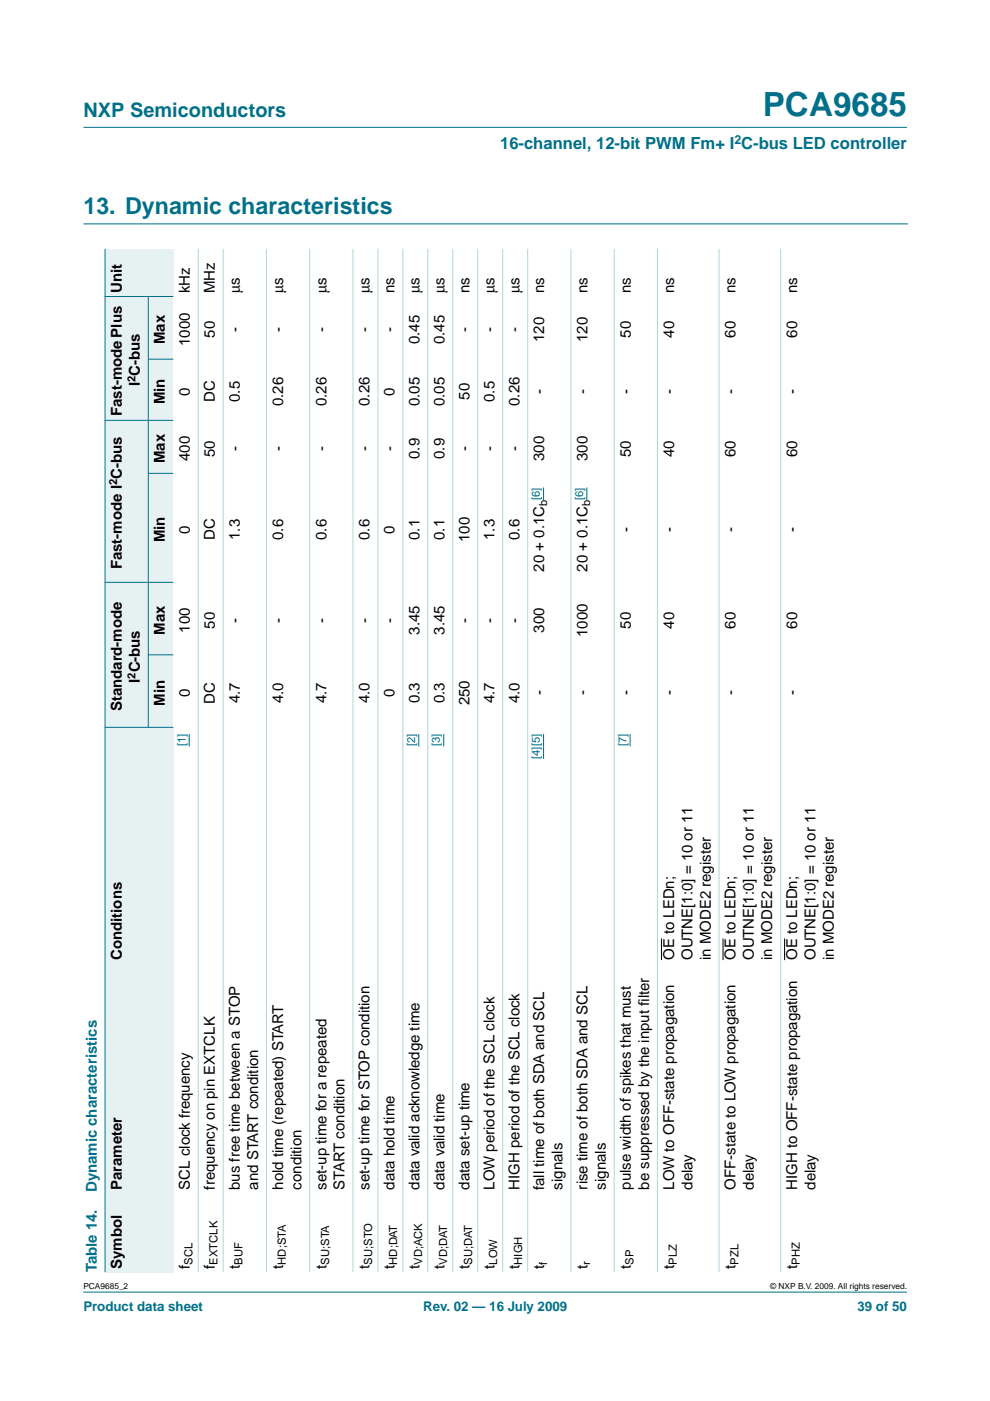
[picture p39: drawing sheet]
<svg xmlns="http://www.w3.org/2000/svg" width="210mm" height="297mm" viewBox="0 0 210 297" stroke-linecap="round" stroke-linejoin="round" font-family="sans-serif">
<defs><g id="words">
<text font-size="7.1" fill="#00708a" x="161.7" y="24.7">PCA9685</text>
<text font-size="4.9" fill="#00708a" x="17.7" y="45.5">13. Dynamic characteristics</text>
<text font-size="4.2" fill="#00708a" x="17.7" y="24.9">NXP Semiconductors</text>
<text font-size="3.5" fill="#00708a" x="106" y="31.6">16-channel, 12-bit PWM Fm+ I C-bus LED controller</text>
<g font-size="3.2">
<text x="25.8" y="62.2" transform="rotate(-90 25.8 62.2)">Unit</text>
<text x="40.3" y="62.2" transform="rotate(-90 40.3 62.2)">kHz</text>
<text x="45.6" y="62.2" transform="rotate(-90 45.6 62.2)">MHz</text>
<text x="50.8" y="62.2" transform="rotate(-90 50.8 62.2)">µs</text>
<text x="60" y="62.2" transform="rotate(-90 60 62.2)">µs</text>
<text x="69.2" y="62.2" transform="rotate(-90 69.2 62.2)">µs</text>
<text x="78.4" y="62.2" transform="rotate(-90 78.4 62.2)">µs</text>
<text x="83.7" y="62.2" transform="rotate(-90 83.7 62.2)">ns</text>
<text x="88.9" y="62.2" transform="rotate(-90 88.9 62.2)">µs</text>
<text x="94.2" y="62.2" transform="rotate(-90 94.2 62.2)">µs</text>
<text x="99.5" y="62.2" transform="rotate(-90 99.5 62.2)">ns</text>
<text x="104.8" y="62.2" transform="rotate(-90 104.8 62.2)">µs</text>
<text x="110.1" y="62.2" transform="rotate(-90 110.1 62.2)">µs</text>
<text x="115.4" y="62.2" transform="rotate(-90 115.4 62.2)">ns</text>
<text x="124.6" y="62.2" transform="rotate(-90 124.6 62.2)">ns</text>
<text x="133.8" y="62.2" transform="rotate(-90 133.8 62.2)">ns</text>
<text x="142.9" y="62.2" transform="rotate(-90 142.9 62.2)">ns</text>
<text x="156" y="62.2" transform="rotate(-90 156 62.2)">ns</text>
<text x="169" y="62.2" transform="rotate(-90 169 62.2)">ns</text>
<text x="45.6" y="71.6" transform="rotate(-90 45.6 71.6)">50</text>
<text x="50.8" y="70.4" transform="rotate(-90 50.8 70.4)">-</text>
<text x="60" y="70.4" transform="rotate(-90 60 70.4)">-</text>
<text x="69.2" y="70.4" transform="rotate(-90 69.2 70.4)">-</text>
<text x="78.4" y="70.4" transform="rotate(-90 78.4 70.4)">-</text>
<text x="83.7" y="70.4" transform="rotate(-90 83.7 70.4)">-</text>
<text x="99.5" y="70.4" transform="rotate(-90 99.5 70.4)">-</text>
<text x="104.8" y="70.4" transform="rotate(-90 104.8 70.4)">-</text>
<text x="110.1" y="70.4" transform="rotate(-90 110.1 70.4)">-</text>
<text x="133.8" y="71.6" transform="rotate(-90 133.8 71.6)">50</text>
<text x="142.9" y="71.6" transform="rotate(-90 142.9 71.6)">40</text>
<text x="156" y="71.6" transform="rotate(-90 156 71.6)">60</text>
<text x="169" y="71.6" transform="rotate(-90 169 71.6)">60</text>
<text x="35" y="72.9" transform="rotate(-90 35 72.9)">Max</text>
<text x="40.3" y="73.4" transform="rotate(-90 40.3 73.4)">1000</text>
<text x="88.9" y="73" transform="rotate(-90 88.9 73)">0.45</text>
<text x="94.2" y="73" transform="rotate(-90 94.2 73)">0.45</text>
<text x="115.4" y="72.5" transform="rotate(-90 115.4 72.5)">120</text>
<text x="124.6" y="72.5" transform="rotate(-90 124.6 72.5)">120</text>
<text x="29.7" y="81.9" transform="rotate(-90 29.7 81.9)">I C-bus</text>
<text x="40.3" y="83.9" transform="rotate(-90 40.3 83.9)">0</text>
<text x="83.7" y="83.9" transform="rotate(-90 83.7 83.9)">0</text>
<text x="115.4" y="83.5" transform="rotate(-90 115.4 83.5)">-</text>
<text x="124.6" y="83.5" transform="rotate(-90 124.6 83.5)">-</text>
<text x="133.8" y="83.5" transform="rotate(-90 133.8 83.5)">-</text>
<text x="142.9" y="83.5" transform="rotate(-90 142.9 83.5)">-</text>
<text x="156" y="83.5" transform="rotate(-90 156 83.5)">-</text>
<text x="169" y="83.5" transform="rotate(-90 169 83.5)">-</text>
<text x="25.8" y="88.1" transform="rotate(-90 25.8 88.1)">Fast-mode Plus</text>
<text x="35" y="85.7" transform="rotate(-90 35 85.7)">Min</text>
<text x="45.6" y="85.3" transform="rotate(-90 45.6 85.3)">DC</text>
<text x="50.8" y="85.2" transform="rotate(-90 50.8 85.2)">0.5</text>
<text x="60" y="86.1" transform="rotate(-90 60 86.1)">0.26</text>
<text x="69.2" y="86.1" transform="rotate(-90 69.2 86.1)">0.26</text>
<text x="78.4" y="86.1" transform="rotate(-90 78.4 86.1)">0.26</text>
<text x="88.9" y="86.1" transform="rotate(-90 88.9 86.1)">0.05</text>
<text x="94.2" y="86.1" transform="rotate(-90 94.2 86.1)">0.05</text>
<text x="99.5" y="84.8" transform="rotate(-90 99.5 84.8)">50</text>
<text x="104.8" y="85.2" transform="rotate(-90 104.8 85.2)">0.5</text>
<text x="110.1" y="86.1" transform="rotate(-90 110.1 86.1)">0.26</text>
<text x="50.8" y="95.6" transform="rotate(-90 50.8 95.6)">-</text>
<text x="60" y="95.6" transform="rotate(-90 60 95.6)">-</text>
<text x="69.2" y="95.6" transform="rotate(-90 69.2 95.6)">-</text>
<text x="78.4" y="95.6" transform="rotate(-90 78.4 95.6)">-</text>
<text x="83.7" y="95.6" transform="rotate(-90 83.7 95.6)">-</text>
<text x="99.5" y="95.6" transform="rotate(-90 99.5 95.6)">-</text>
<text x="104.8" y="95.6" transform="rotate(-90 104.8 95.6)">-</text>
<text x="110.1" y="95.6" transform="rotate(-90 110.1 95.6)">-</text>
<text x="35" y="98.2" transform="rotate(-90 35 98.2)">Max</text>
<text x="40.3" y="97.7" transform="rotate(-90 40.3 97.7)">400</text>
<text x="45.6" y="96.9" transform="rotate(-90 45.6 96.9)">50</text>
<text x="88.9" y="97.3" transform="rotate(-90 88.9 97.3)">0.9</text>
<text x="94.2" y="97.3" transform="rotate(-90 94.2 97.3)">0.9</text>
<text x="115.4" y="97.7" transform="rotate(-90 115.4 97.7)">300</text>
<text x="124.6" y="97.7" transform="rotate(-90 124.6 97.7)">300</text>
<text x="133.8" y="96.9" transform="rotate(-90 133.8 96.9)">50</text>
<text x="142.9" y="96.9" transform="rotate(-90 142.9 96.9)">40</text>
<text x="156" y="96.9" transform="rotate(-90 156 96.9)">60</text>
<text x="169" y="96.9" transform="rotate(-90 169 96.9)">60</text>
<text x="40.3" y="113.1" transform="rotate(-90 40.3 113.1)">0</text>
<text x="83.7" y="113.1" transform="rotate(-90 83.7 113.1)">0</text>
<text x="133.8" y="112.8" transform="rotate(-90 133.8 112.8)">-</text>
<text x="142.9" y="112.8" transform="rotate(-90 142.9 112.8)">-</text>
<text x="156" y="112.8" transform="rotate(-90 156 112.8)">-</text>
<text x="169" y="112.8" transform="rotate(-90 169 112.8)">-</text>
<text x="35" y="115" transform="rotate(-90 35 115)">Min</text>
<text x="45.6" y="114.6" transform="rotate(-90 45.6 114.6)">DC</text>
<text x="50.8" y="114.5" transform="rotate(-90 50.8 114.5)">1.3</text>
<text x="60" y="114.5" transform="rotate(-90 60 114.5)">0.6</text>
<text x="69.2" y="114.5" transform="rotate(-90 69.2 114.5)">0.6</text>
<text x="78.4" y="114.5" transform="rotate(-90 78.4 114.5)">0.6</text>
<text x="88.9" y="114.5" transform="rotate(-90 88.9 114.5)">0.1</text>
<text x="94.2" y="114.5" transform="rotate(-90 94.2 114.5)">0.1</text>
<text x="99.5" y="114.9" transform="rotate(-90 99.5 114.9)">100</text>
<text x="104.8" y="114.5" transform="rotate(-90 104.8 114.5)">1.3</text>
<text x="110.1" y="114.5" transform="rotate(-90 110.1 114.5)">0.6</text>
<text x="25.8" y="120.6" transform="rotate(-90 25.8 120.6)">Fast-mode I C-bus</text>
<text x="115.4" y="121.2" transform="rotate(-90 115.4 121.2)">20 + 0.1C</text>
<text x="124.6" y="121.2" transform="rotate(-90 124.6 121.2)">20 + 0.1C</text>
<text x="35" y="134.6" transform="rotate(-90 35 134.6)">Max</text>
<text x="40.3" y="134.1" transform="rotate(-90 40.3 134.1)">100</text>
<text x="45.6" y="133.3" transform="rotate(-90 45.6 133.3)">50</text>
<text x="50.8" y="132" transform="rotate(-90 50.8 132)">-</text>
<text x="60" y="132" transform="rotate(-90 60 132)">-</text>
<text x="69.2" y="132" transform="rotate(-90 69.2 132)">-</text>
<text x="78.4" y="132" transform="rotate(-90 78.4 132)">-</text>
<text x="83.7" y="132" transform="rotate(-90 83.7 132)">-</text>
<text x="88.9" y="134.6" transform="rotate(-90 88.9 134.6)">3.45</text>
<text x="94.2" y="134.6" transform="rotate(-90 94.2 134.6)">3.45</text>
<text x="99.5" y="132" transform="rotate(-90 99.5 132)">-</text>
<text x="104.8" y="132" transform="rotate(-90 104.8 132)">-</text>
<text x="110.1" y="132" transform="rotate(-90 110.1 132)">-</text>
<text x="115.4" y="134.2" transform="rotate(-90 115.4 134.2)">300</text>
<text x="124.6" y="135" transform="rotate(-90 124.6 135)">1000</text>
<text x="133.8" y="133.3" transform="rotate(-90 133.8 133.3)">50</text>
<text x="142.9" y="133.3" transform="rotate(-90 142.9 133.3)">40</text>
<text x="156" y="133.3" transform="rotate(-90 156 133.3)">60</text>
<text x="169" y="133.3" transform="rotate(-90 169 133.3)">60</text>
<text x="29.7" y="144.8" transform="rotate(-90 29.7 144.8)">I C-bus</text>
<text x="35" y="149.6" transform="rotate(-90 35 149.6)">Min</text>
<text x="40.3" y="147.8" transform="rotate(-90 40.3 147.8)">0</text>
<text x="45.6" y="149.2" transform="rotate(-90 45.6 149.2)">DC</text>
<text x="50.8" y="149.1" transform="rotate(-90 50.8 149.1)">4.7</text>
<text x="60" y="149.1" transform="rotate(-90 60 149.1)">4.0</text>
<text x="69.2" y="149.1" transform="rotate(-90 69.2 149.1)">4.7</text>
<text x="78.4" y="149.1" transform="rotate(-90 78.4 149.1)">4.0</text>
<text x="83.7" y="147.8" transform="rotate(-90 83.7 147.8)">0</text>
<text x="88.9" y="149.1" transform="rotate(-90 88.9 149.1)">0.3</text>
<text x="94.2" y="149.1" transform="rotate(-90 94.2 149.1)">0.3</text>
<text x="99.5" y="149.5" transform="rotate(-90 99.5 149.5)">250</text>
<text x="104.8" y="149.1" transform="rotate(-90 104.8 149.1)">4.7</text>
<text x="110.1" y="149.1" transform="rotate(-90 110.1 149.1)">4.0</text>
<text x="115.4" y="147.4" transform="rotate(-90 115.4 147.4)">-</text>
<text x="124.6" y="147.4" transform="rotate(-90 124.6 147.4)">-</text>
<text x="133.8" y="147.4" transform="rotate(-90 133.8 147.4)">-</text>
<text x="142.9" y="147.4" transform="rotate(-90 142.9 147.4)">-</text>
<text x="156" y="147.4" transform="rotate(-90 156 147.4)">-</text>
<text x="169" y="147.4" transform="rotate(-90 169 147.4)">-</text>
<text x="25.8" y="150.8" transform="rotate(-90 25.8 150.8)">Standard-mode</text>
<text x="25.8" y="203.6" transform="rotate(-90 25.8 203.6)">Conditions</text>
<text x="142.9" y="203.6" transform="rotate(-90 142.9 203.6)">OE to LEDn;</text>
<text x="146.8" y="203.6" transform="rotate(-90 146.8 203.6)">OUTNE[1:0] = 10 or 11</text>
<text x="150.7" y="203.6" transform="rotate(-90 150.7 203.6)">in MODE2 register</text>
<text x="156" y="203.6" transform="rotate(-90 156 203.6)">OE to LEDn;</text>
<text x="159.9" y="203.6" transform="rotate(-90 159.9 203.6)">OUTNE[1:0] = 10 or 11</text>
<text x="163.7" y="203.6" transform="rotate(-90 163.7 203.6)">in MODE2 register</text>
<text x="169" y="203.6" transform="rotate(-90 169 203.6)">OE to LEDn;</text>
<text x="172.9" y="203.6" transform="rotate(-90 172.9 203.6)">OUTNE[1:0] = 10 or 11</text>
<text x="176.8" y="203.6" transform="rotate(-90 176.8 203.6)">in MODE2 register</text>
<text x="137.6" y="213.3" transform="rotate(-90 137.6 213.3)">ilter</text>
<text x="25.8" y="252.2" transform="rotate(-90 25.8 252.2)">Parameter</text>
<text x="40.3" y="252.2" transform="rotate(-90 40.3 252.2)">SCL clock frequency</text>
<text x="45.6" y="252.2" transform="rotate(-90 45.6 252.2)">frequency on pin EXTCLK</text>
<text x="50.8" y="252.2" transform="rotate(-90 50.8 252.2)">bus free time between a STOP</text>
<text x="54.7" y="252.2" transform="rotate(-90 54.7 252.2)">and START condition</text>
<text x="60" y="252.2" transform="rotate(-90 60 252.2)">hold time (repeated) START</text>
<text x="63.9" y="252.2" transform="rotate(-90 63.9 252.2)">condition</text>
<text x="69.2" y="252.2" transform="rotate(-90 69.2 252.2)">set-up time for a repeated</text>
<text x="73.1" y="252.2" transform="rotate(-90 73.1 252.2)">START condition</text>
<text x="78.4" y="252.2" transform="rotate(-90 78.4 252.2)">set-up time for STOP condition</text>
<text x="83.7" y="252.2" transform="rotate(-90 83.7 252.2)">data hold time</text>
<text x="88.9" y="252.2" transform="rotate(-90 88.9 252.2)">data valid acknowledge time</text>
<text x="94.2" y="252.2" transform="rotate(-90 94.2 252.2)">data valid time</text>
<text x="99.5" y="252.2" transform="rotate(-90 99.5 252.2)">data set-up time</text>
<text x="104.8" y="252.2" transform="rotate(-90 104.8 252.2)">LOW period of the SCL clock</text>
<text x="110.1" y="252.2" transform="rotate(-90 110.1 252.2)">HIGH period of the SCL clock</text>
<text x="115.4" y="252.2" transform="rotate(-90 115.4 252.2)">fall time of both SDA and SCL</text>
<text x="119.3" y="252.2" transform="rotate(-90 119.3 252.2)">signals</text>
<text x="124.6" y="252.2" transform="rotate(-90 124.6 252.2)">rise time of both SDA and SCL</text>
<text x="128.5" y="252.2" transform="rotate(-90 128.5 252.2)">signals</text>
<text x="133.8" y="252.2" transform="rotate(-90 133.8 252.2)">pulse width of spikes that must</text>
<text x="137.6" y="252.2" transform="rotate(-90 137.6 252.2)">be suppressed by the input f</text>
<text x="142.9" y="252.2" transform="rotate(-90 142.9 252.2)">LOW to OFF-state propagation</text>
<text x="146.8" y="252.2" transform="rotate(-90 146.8 252.2)">delay</text>
<text x="156" y="252.2" transform="rotate(-90 156 252.2)">OFF-state to LOW propagation</text>
<text x="159.9" y="252.2" transform="rotate(-90 159.9 252.2)">delay</text>
<text x="169" y="252.2" transform="rotate(-90 169 252.2)">HIGH to OFF-state propagation</text>
<text x="172.9" y="252.2" transform="rotate(-90 172.9 252.2)">delay</text>
<text x="25.8" y="269" transform="rotate(-90 25.8 269)">Symbol</text>
<text x="40.3" y="269" transform="rotate(-90 40.3 269)">f</text>
<text x="45.6" y="269" transform="rotate(-90 45.6 269)">f</text>
<text x="50.8" y="269" transform="rotate(-90 50.8 269)">t</text>
<text x="60" y="269" transform="rotate(-90 60 269)">t</text>
<text x="69.2" y="269" transform="rotate(-90 69.2 269)">t</text>
<text x="78.4" y="269" transform="rotate(-90 78.4 269)">t</text>
<text x="83.7" y="269" transform="rotate(-90 83.7 269)">t</text>
<text x="88.9" y="269" transform="rotate(-90 88.9 269)">t</text>
<text x="94.2" y="269" transform="rotate(-90 94.2 269)">t</text>
<text x="99.5" y="269" transform="rotate(-90 99.5 269)">t</text>
<text x="104.8" y="269" transform="rotate(-90 104.8 269)">t</text>
<text x="110.1" y="269" transform="rotate(-90 110.1 269)">t</text>
<text x="115.4" y="269" transform="rotate(-90 115.4 269)">t</text>
<text x="124.6" y="269" transform="rotate(-90 124.6 269)">t</text>
<text x="133.8" y="269" transform="rotate(-90 133.8 269)">t</text>
<text x="142.9" y="269" transform="rotate(-90 142.9 269)">t</text>
<text x="156" y="269" transform="rotate(-90 156 269)">t</text>
<text x="169" y="269" transform="rotate(-90 169 269)">t</text>
</g>
<g font-size="3.2" fill="#00708a">
<text x="20.5" y="252.8" transform="rotate(-90 20.5 252.8)">Dynamic characteristics</text>
<text x="20.5" y="269.7" transform="rotate(-90 20.5 269.7)">Table 14.</text>
</g>
<g font-size="2.8" fill="#00708a">
<text x="17.7" y="278">Product data sheet</text>
<text x="89.7" y="278">Rev. 02 — 16 July 2009</text>
<text x="181.8" y="278">39 of 50</text>
</g>
<text font-size="2.6" fill="#00708a" x="155.7" y="30.5">2</text>
<g font-size="2.4">
<text x="28.7" y="81" transform="rotate(-90 28.7 81)">2</text>
<text x="24.8" y="102.9" transform="rotate(-90 24.8 102.9)">2</text>
<text x="116" y="107.3" transform="rotate(-90 116 107.3)">b</text>
<text x="125.2" y="107.3" transform="rotate(-90 125.2 107.3)">b</text>
<text x="28.7" y="143.9" transform="rotate(-90 28.7 143.9)">2</text>
<text x="40.8" y="268.1" transform="rotate(-90 40.8 268.1)">SCL</text>
<text x="46.1" y="268.1" transform="rotate(-90 46.1 268.1)">EXTCLK</text>
<text x="51.4" y="268.1" transform="rotate(-90 51.4 268.1)">BUF</text>
<text x="60.6" y="268.1" transform="rotate(-90 60.6 268.1)">HD;STA</text>
<text x="69.8" y="268.1" transform="rotate(-90 69.8 268.1)">SU;STA</text>
<text x="78.9" y="268.1" transform="rotate(-90 78.9 268.1)">SU;STO</text>
<text x="84.2" y="268.1" transform="rotate(-90 84.2 268.1)">HD;DAT</text>
<text x="89.5" y="268.1" transform="rotate(-90 89.5 268.1)">VD;ACK</text>
<text x="94.8" y="268.1" transform="rotate(-90 94.8 268.1)">VD;DAT</text>
<text x="100.1" y="268.1" transform="rotate(-90 100.1 268.1)">SU;DAT</text>
<text x="105.4" y="268.1" transform="rotate(-90 105.4 268.1)">LOW</text>
<text x="110.7" y="268.1" transform="rotate(-90 110.7 268.1)">HIGH</text>
<text x="116" y="268.1" transform="rotate(-90 116 268.1)">f</text>
<text x="125.2" y="268.1" transform="rotate(-90 125.2 268.1)">r</text>
<text x="134.3" y="268.1" transform="rotate(-90 134.3 268.1)">SP</text>
<text x="143.5" y="268.1" transform="rotate(-90 143.5 268.1)">PLZ</text>
<text x="156.5" y="268.1" transform="rotate(-90 156.5 268.1)">PZL</text>
<text x="169.6" y="268.1" transform="rotate(-90 169.6 268.1)">PHZ</text>
</g>
<g font-size="2.4" fill="#00f">
<text x="114.5" y="106" transform="rotate(-90 114.5 106)">[6]</text>
<text x="123.6" y="106" transform="rotate(-90 123.6 106)">[6]</text>
<text x="39.3" y="158.3" transform="rotate(-90 39.3 158.3)">[1]</text>
<text x="88" y="158.3" transform="rotate(-90 88 158.3)">[2]</text>
<text x="93.3" y="158.3" transform="rotate(-90 93.3 158.3)">[3]</text>
<text x="114.5" y="160.9" transform="rotate(-90 114.5 160.9)">[4][5]</text>
<text x="132.8" y="158.3" transform="rotate(-90 132.8 158.3)">[7]</text>
</g>
<g font-size="1.8">
<text x="17.7" y="273.4">PCA9685_2</text>
<text x="163.3" y="273.4">© NXP B.V. 2009. All rights reserved.</text>
</g>
</g></defs>
<g fill="#00708a" stroke="#00708a" stroke-width=".21">
<path d="M17.7 274h174.6z"/>
<path d="M17.7 27h174.6z"/>
</g>
<path d="M17.7 47.5h174.7" fill="none" stroke="#00708a" stroke-width=".21"/>
<g fill="#e6f2f2">
<path d="M22.3 252.9h14.4v16.8h-14.4z" fill-rule="evenodd"/>
<path d="M22.3 204.3h14.4v48.6h-14.4z" fill-rule="evenodd"/>
<path d="M22.3 164h14.4v40.3h-14.4z" fill-rule="evenodd"/>
<path d="M22.3 154.2h14.4v9.8h-14.4z" fill-rule="evenodd"/>
<path d="M22.3 123.5h9.1v30.7h-9.1z" fill-rule="evenodd"/>
<path d="M22.3 89.1h9.1v34.4h-9.1z" fill-rule="evenodd"/>
<path d="M22.3 62.9h9.1v26.2h-9.1z" fill-rule="evenodd"/>
<path d="M22.3 52.8h14.4v10.1h-14.4z" fill-rule="evenodd"/>
<path d="M31.4 138.8h5.3v15.4h-5.3z" fill-rule="evenodd"/>
<path d="M31.4 123.5h5.3v15.3h-5.3z" fill-rule="evenodd"/>
<path d="M31.4 100.4h5.3v23.1h-5.3z" fill-rule="evenodd"/>
<path d="M31.4 89.1h5.3v11.3h-5.3z" fill-rule="evenodd"/>
<path d="M31.4 76.2h5.3v12.9h-5.3z" fill-rule="evenodd"/>
<path d="M31.4 62.9h5.3v13.3h-5.3z" fill-rule="evenodd"/>
</g>
<path d="M115.2 103.4v2.6M124.4 103.4v2.6M40.1 155.6v2.7M88.8 155.6v2.7M94.1 155.6v2.7M115.2 155.6v5.3M133.6 155.6v2.7" fill="none" stroke="#00f" stroke-width=".21"/>
<path d="M140.2 199v4.6M153.3 199v4.6M166.4 199v4.6" fill="none" stroke="#000" stroke-width=".21"/>
<g fill="#00708a" stroke="#00708a" stroke-width=".21">
<path d="M22.2 154.2h14.5z"/>
<path d="M31.4 138.8h5.3z"/>
<path d="M22.2 123.5h14.5z"/>
<path d="M31.4 100.4h5.3z"/>
<path d="M22.2 89.1h14.5z"/>
<path d="M31.4 76.2h5.3z"/>
<path d="M22.2 62.9h14.5z"/>
<path d="M22.3 52.8v216.9z"/>
<path d="M31.4 62.8v91.5z"/>
</g>
<g fill="#b3d4db" stroke="#b3d4db" stroke-width=".21">
<path d="M42 52.8v216.9z"/>
<path d="M47.3 52.8v216.9z"/>
<path d="M56.5 52.8v216.9z"/>
<path d="M65.7 52.8v216.9z"/>
<path d="M74.8 52.8v216.9z"/>
<path d="M80.1 52.8v216.9z"/>
<path d="M85.4 52.8v216.9z"/>
<path d="M90.7 52.8v216.9z"/>
<path d="M96 52.8v216.9z"/>
<path d="M101.3 52.8v216.9z"/>
<path d="M106.6 52.8v216.9z"/>
<path d="M111.9 52.8v216.9z"/>
<path d="M121.1 52.8v216.9z"/>
<path d="M130.2 52.8v216.9z"/>
<path d="M139.4 52.8v216.9z"/>
<path d="M152.4 52.8v216.9z"/>
<path d="M165.5 52.8v216.9z"/>
</g>
<use href="#words"/>
</svg>
